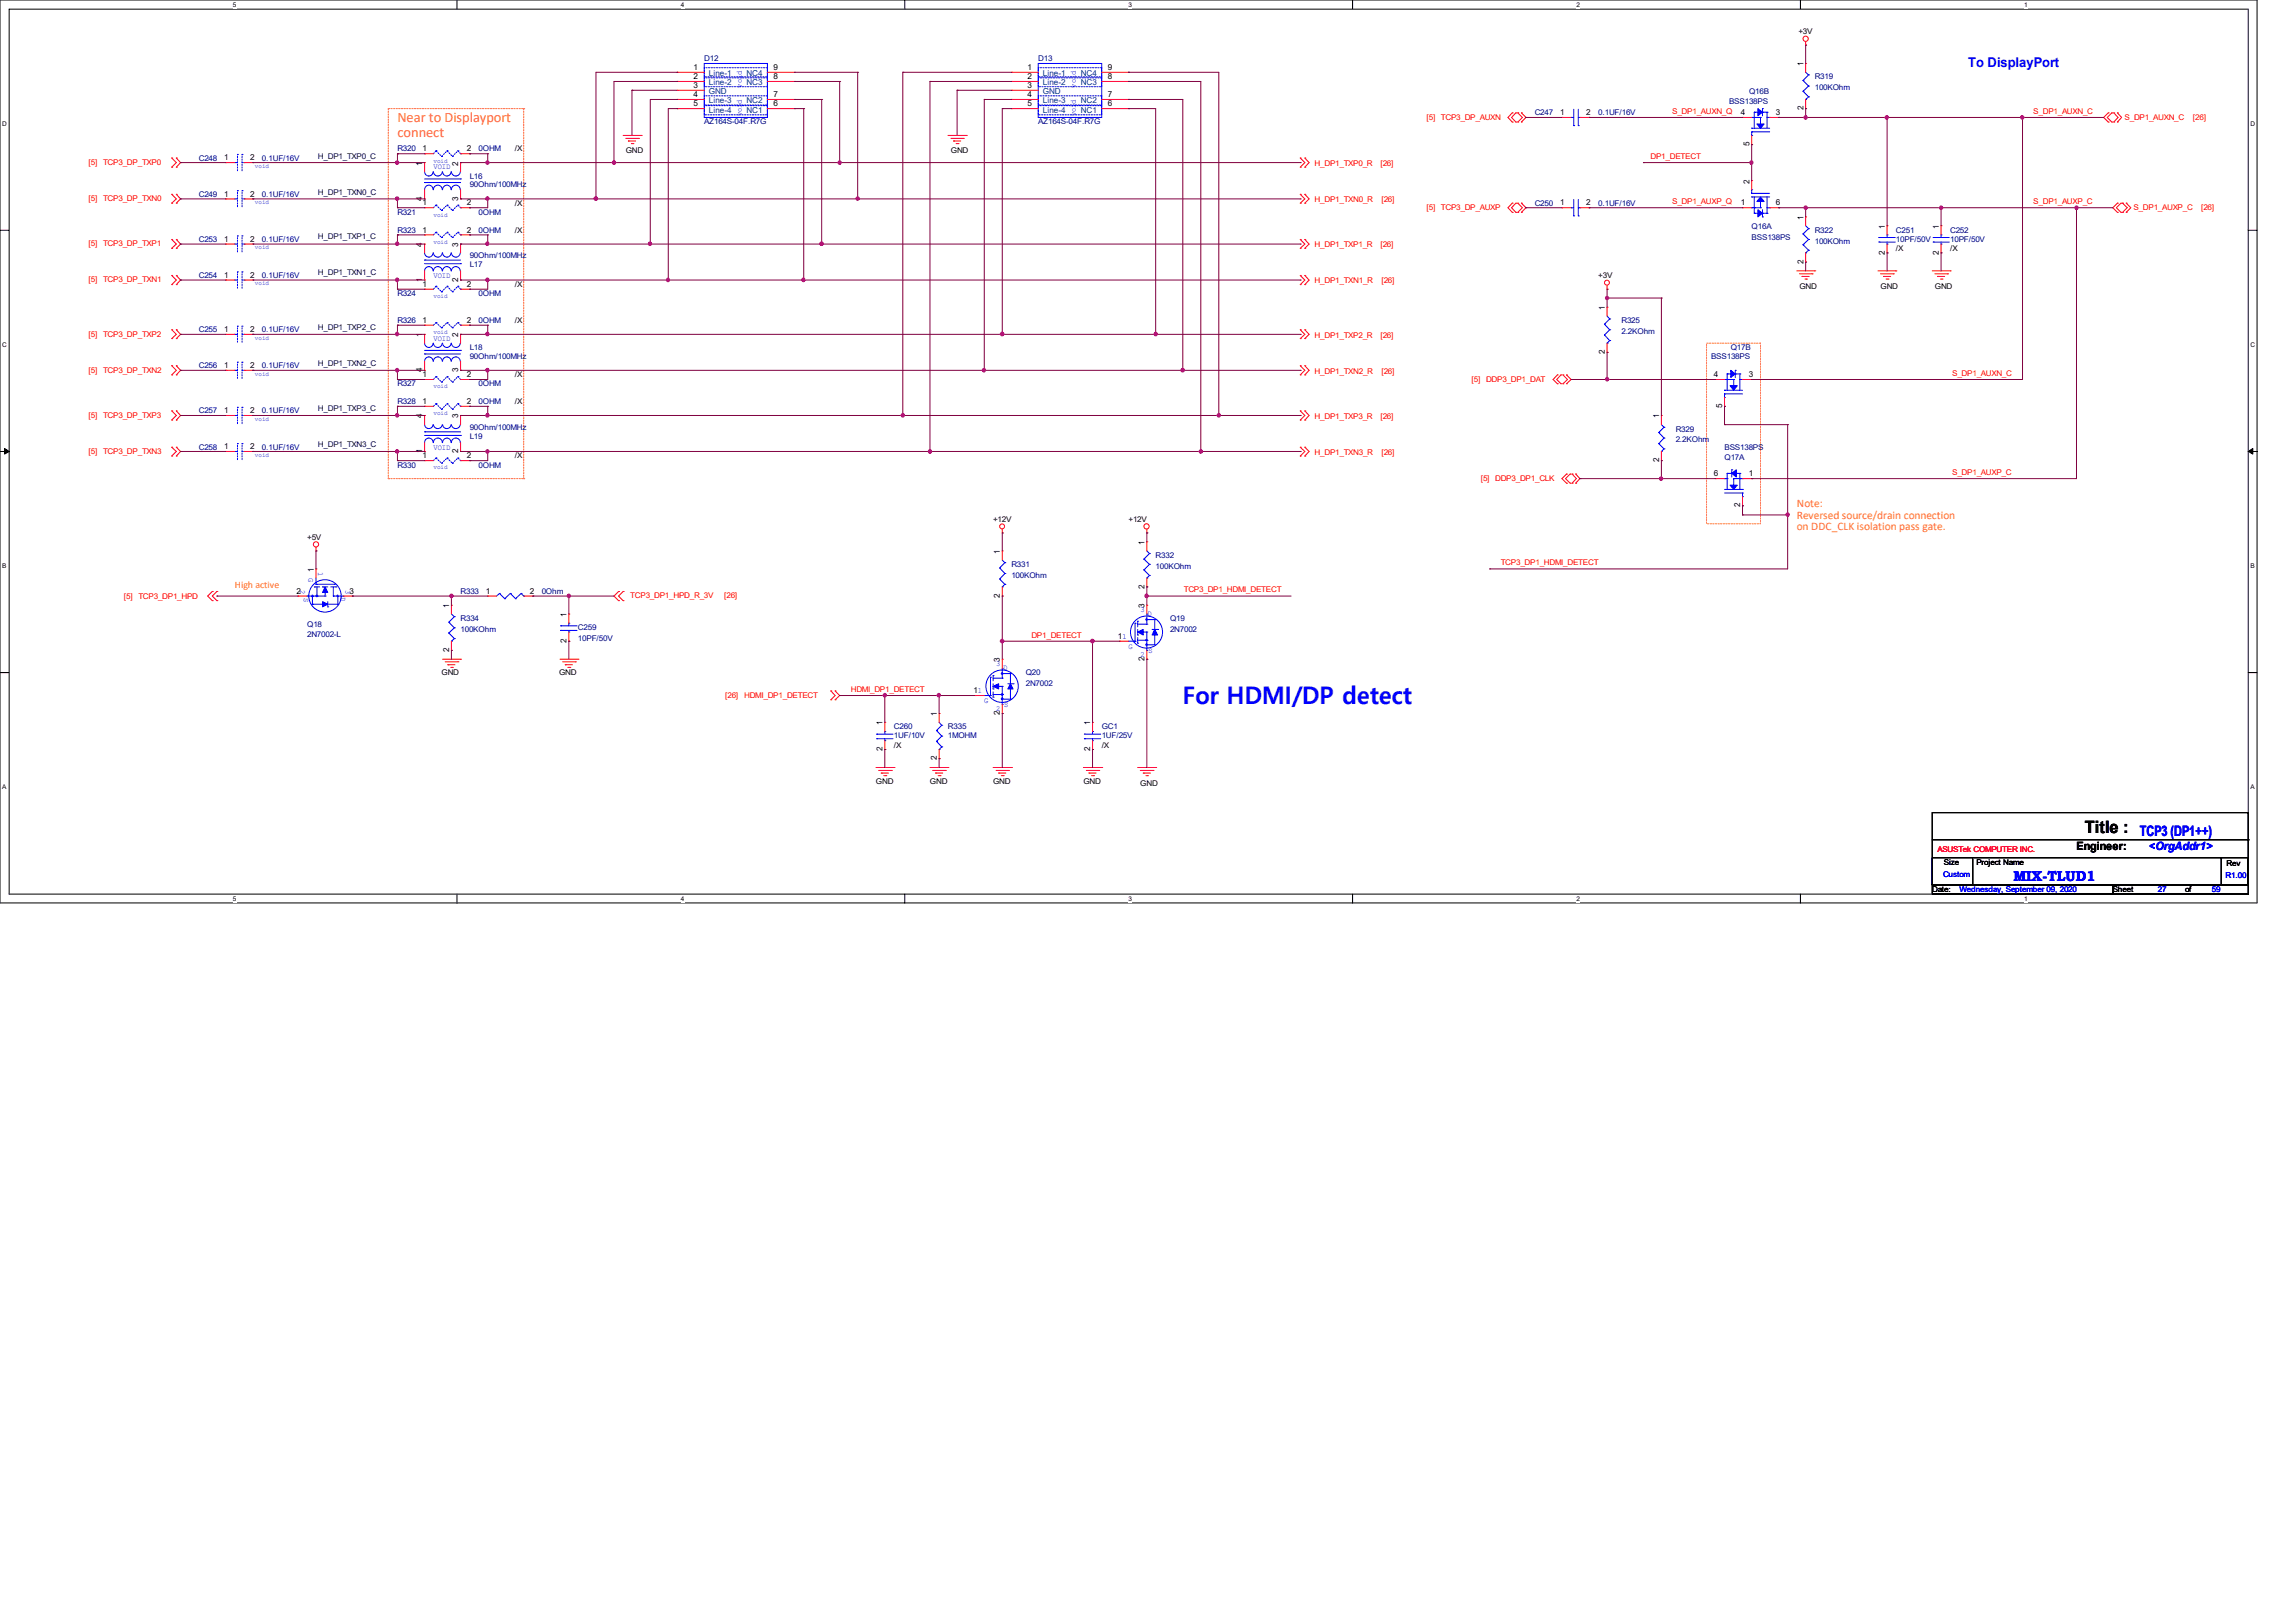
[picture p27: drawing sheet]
<svg xmlns="http://www.w3.org/2000/svg" width="297mm" height="210mm" viewBox="0 0 297 210" stroke-linecap="round" stroke-linejoin="round" font-family="sans-serif">
<defs><g id="words">
<text font-size="3.1" fill="#00f" x="153.1" y="91.1">For HDMI/DP detect</text>
<text font-size="2.2" x="269.8" y="107.8">Title :</text>
<g font-size="1.9" fill="#ff8000">
<text x="51.4" y="15.8">Near to Displayport</text>
<text x="51.4" y="17.7">connect</text>
</g>
<g font-size="1.9" fill="#00f">
<text x="260.6" y="114">MIX-TLUD1</text>
<text x="276.9" y="108.2">TCP3 (DP1++)</text>
</g>
<text font-size="1.7" fill="#00f" x="254.7" y="8.6">To DisplayPort</text>
<g font-size="1.5" fill="#ff8000">
<text x="232.5" y="65.7">Note:</text>
<text x="232.5" y="67.1">Reversed source/drain connection</text>
<text x="232.5" y="68.6">on DDC_CLK isolation pass gate.</text>
</g>
<text font-size="1.5" x="268.7" y="110">Engineer:</text>
<text font-size="1.5" fill="#00f" x="278.1" y="110">&lt;OrgAddr1&gt;</text>
<text font-size="1.3" fill="#ff8000" x="30.4" y="76">High active</text>
<g font-size="1.1">
<text x="89.7" y="9.1">1</text>
<text x="89.7" y="10.2">2</text>
<text x="89.7" y="11.4">3</text>
<text x="100.1" y="10.2">8</text>
<text x="100.1" y="9.1">9</text>
<text x="133" y="9.1">1</text>
<text x="133" y="10.2">2</text>
<text x="133" y="11.4">3</text>
<text x="143.4" y="10.2">8</text>
<text x="143.4" y="9.1">9</text>
<text x="233.4" y="8.6" transform="rotate(-90 233.4 8.6)">1</text>
<text x="89.7" y="12.6">4</text>
<text x="89.7" y="13.8">5</text>
<text x="100.1" y="12.6">7</text>
<text x="100.1" y="13.8">6</text>
<text x="133" y="12.6">4</text>
<text x="133" y="13.8">5</text>
<text x="143.4" y="12.6">7</text>
<text x="143.4" y="13.8">6</text>
<text x="201.9" y="14.9">1</text>
<text x="205.3" y="14.9">2</text>
<text x="225.3" y="14.9">4</text>
<text x="229.8" y="14.9">3</text>
<text x="233.4" y="14.3" transform="rotate(-90 233.4 14.3)">2</text>
<text x="29" y="20.7">1</text>
<text x="32.4" y="20.7">2</text>
<text x="54.7" y="21.4" transform="rotate(-90 54.7 21.4)">1</text>
<text x="54.7" y="19.6">1</text>
<text x="59.3" y="21.4" transform="rotate(-90 59.3 21.4)">2</text>
<text x="60.4" y="19.6">2</text>
<text x="226.4" y="23.7" transform="rotate(-90 226.4 23.7)">2</text>
<text x="226.4" y="18.9" transform="rotate(-90 226.4 18.9)">5</text>
<text x="29" y="25.4">1</text>
<text x="32.4" y="25.4">2</text>
<text x="54.7" y="25.9" transform="rotate(-90 54.7 25.9)">4</text>
<text x="54.7" y="26.6">1</text>
<text x="59.3" y="25.9" transform="rotate(-90 59.3 25.9)">3</text>
<text x="60.4" y="26.6">2</text>
<text x="201.9" y="26.6">1</text>
<text x="205.3" y="26.6">2</text>
<text x="225.3" y="26.6">1</text>
<text x="229.8" y="26.6">6</text>
<text x="233.4" y="28.4" transform="rotate(-90 233.4 28.4)">1</text>
<text x="243.9" y="29.6" transform="rotate(-90 243.9 29.6)">1</text>
<text x="250.9" y="29.6" transform="rotate(-90 250.9 29.6)">1</text>
<text x="29" y="31.3">1</text>
<text x="29" y="35.9">1</text>
<text x="32.4" y="31.3">2</text>
<text x="32.4" y="35.9">2</text>
<text x="54.7" y="31.9" transform="rotate(-90 54.7 31.9)">4</text>
<text x="54.7" y="30.1">1</text>
<text x="59.3" y="31.9" transform="rotate(-90 59.3 31.9)">3</text>
<text x="60.4" y="30.1">2</text>
<text x="233.4" y="34.1" transform="rotate(-90 233.4 34.1)">2</text>
<text x="243.9" y="33" transform="rotate(-90 243.9 33)">2</text>
<text x="250.9" y="33" transform="rotate(-90 250.9 33)">2</text>
<text x="54.7" y="36.4" transform="rotate(-90 54.7 36.4)">1</text>
<text x="54.7" y="41.8">1</text>
<text x="54.7" y="37.1">1</text>
<text x="59.3" y="36.4" transform="rotate(-90 59.3 36.4)">2</text>
<text x="60.4" y="41.8">2</text>
<text x="60.4" y="37.1">2</text>
<text x="207.7" y="40.1" transform="rotate(-90 207.7 40.1)">1</text>
<text x="29" y="47.6">1</text>
<text x="29" y="43">1</text>
<text x="32.4" y="47.6">2</text>
<text x="32.4" y="43">2</text>
<text x="54.7" y="43.6" transform="rotate(-90 54.7 43.6)">1</text>
<text x="59.3" y="43.6" transform="rotate(-90 59.3 43.6)">2</text>
<text x="207.7" y="45.8" transform="rotate(-90 207.7 45.8)">2</text>
<text x="29" y="53.5">1</text>
<text x="32.4" y="53.5">2</text>
<text x="54.7" y="48.1" transform="rotate(-90 54.7 48.1)">4</text>
<text x="54.7" y="48.8">1</text>
<text x="54.7" y="52.3">1</text>
<text x="59.3" y="48.1" transform="rotate(-90 59.3 48.1)">3</text>
<text x="60.4" y="48.8">2</text>
<text x="60.4" y="52.3">2</text>
<text x="221.8" y="48.8">4</text>
<text x="222.9" y="52.8" transform="rotate(-90 222.9 52.8)">5</text>
<text x="226.3" y="48.8">3</text>
<text x="29" y="58.1">1</text>
<text x="32.4" y="58.1">2</text>
<text x="54.7" y="58.7" transform="rotate(-90 54.7 58.7)">1</text>
<text x="54.7" y="54.1" transform="rotate(-90 54.7 54.1)">4</text>
<text x="54.7" y="59.3">1</text>
<text x="59.3" y="58.7" transform="rotate(-90 59.3 58.7)">2</text>
<text x="59.3" y="54.1" transform="rotate(-90 59.3 54.1)">3</text>
<text x="60.4" y="59.3">2</text>
<text x="214.7" y="59.8" transform="rotate(-90 214.7 59.8)">2</text>
<text x="214.7" y="54.1" transform="rotate(-90 214.7 54.1)">1</text>
<text x="221.8" y="61.6">6</text>
<text x="225.2" y="65.7" transform="rotate(-90 225.2 65.7)">2</text>
<text x="226.3" y="61.6">1</text>
<text x="129.4" y="71.7" transform="rotate(-90 129.4 71.7)">1</text>
<text x="148.1" y="70.5" transform="rotate(-90 148.1 70.5)">1</text>
<text x="38.4" y="76.8">2</text>
<text x="40.6" y="74" transform="rotate(-90 40.6 74)">1</text>
<text x="45.2" y="76.8">3</text>
<text x="62.9" y="76.8">1</text>
<text x="68.6" y="76.8">2</text>
<text x="129.4" y="77.3" transform="rotate(-90 129.4 77.3)">2</text>
<text x="148.1" y="76.2" transform="rotate(-90 148.1 76.2)">2</text>
<text x="58.1" y="78.7" transform="rotate(-90 58.1 78.7)">1</text>
<text x="73.3" y="83.2" transform="rotate(-90 73.3 83.2)">2</text>
<text x="73.3" y="79.8" transform="rotate(-90 73.3 79.8)">1</text>
<text x="144.7" y="82.7">11</text>
<text x="148.1" y="78.7" transform="rotate(-90 148.1 78.7)">3</text>
<text x="58.1" y="84.4" transform="rotate(-90 58.1 84.4)">2</text>
<text x="126" y="89.7">11</text>
<text x="129.4" y="85.7" transform="rotate(-90 129.4 85.7)">3</text>
<text x="148.1" y="85.6" transform="rotate(-90 148.1 85.6)">2</text>
<text x="114.2" y="93.9" transform="rotate(-90 114.2 93.9)">1</text>
<text x="121.2" y="92.7" transform="rotate(-90 121.2 92.7)">1</text>
<text x="129.4" y="92.5" transform="rotate(-90 129.4 92.5)">2</text>
<text x="141.1" y="93.9" transform="rotate(-90 141.1 93.9)">1</text>
<text x="114.2" y="97.2" transform="rotate(-90 114.2 97.2)">2</text>
<text x="121.2" y="98.4" transform="rotate(-90 121.2 98.4)">2</text>
<text x="141.1" y="97.2" transform="rotate(-90 141.1 97.2)">2</text>
</g>
<g font-size="1.1" fill="#004080">
<text x="91.7" y="9.9">Line-1</text>
<text x="91.7" y="11">Line-2</text>
<text x="96.6" y="11">NC3</text>
<text x="96.6" y="9.9">NC4</text>
<text x="135" y="9.9">Line-1</text>
<text x="135" y="11">Line-2</text>
<text x="139.9" y="11">NC3</text>
<text x="139.9" y="9.9">NC4</text>
<text x="91.7" y="12.2">GND</text>
<text x="91.7" y="13.4">Line-3</text>
<text x="91.7" y="14.6">Line-4</text>
<text x="96.6" y="13.4">NC2</text>
<text x="96.6" y="14.6">NC1</text>
<text x="135" y="12.2">GND</text>
<text x="135" y="13.4">Line-3</text>
<text x="135" y="14.6">Line-4</text>
<text x="139.9" y="13.4">NC2</text>
<text x="139.9" y="14.6">NC1</text>
</g>
<g font-size="1">
<text x="232.7" y="4.4">+3V</text>
<text x="66.6" y="19.6">/X</text>
<text x="81" y="19.9">GND</text>
<text x="123.1" y="19.9">GND</text>
<text x="66.6" y="26.6">/X</text>
<text x="66.6" y="30.1">/X</text>
<text x="206.8" y="35.9">+3V</text>
<text x="245.4" y="32.5">/X</text>
<text x="252.4" y="32.5">/X</text>
<text x="66.6" y="41.8">/X</text>
<text x="66.6" y="37.1">/X</text>
<text x="232.9" y="37.4">GND</text>
<text x="243.4" y="37.4">GND</text>
<text x="250.4" y="37.4">GND</text>
<text x="66.6" y="48.8">/X</text>
<text x="66.6" y="52.3">/X</text>
<text x="66.6" y="59.3">/X</text>
<text x="39.8" y="69.9">+5V</text>
<text x="128.5" y="67.5">+12V</text>
<text x="146" y="67.5">+12V</text>
<text x="57.1" y="87.4">GND</text>
<text x="72.3" y="87.4">GND</text>
<text x="113.4" y="101.4">GND</text>
<text x="115.7" y="96.7">/X</text>
<text x="120.4" y="101.4">GND</text>
<text x="128.5" y="101.4">GND</text>
<text x="140.2" y="101.4">GND</text>
<text x="142.6" y="96.7">/X</text>
<text x="147.6" y="101.6">GND</text>
<text x="251.6" y="111.9">Size</text>
<text x="255.8" y="111.9">Project Name</text>
<text x="288.2" y="112">Rev</text>
<text x="250.1" y="115.4">Date:</text>
<text x="273.4" y="115.4">Sheet</text>
<text x="282.8" y="115.4">of</text>
</g>
<g font-size="1" fill="#000080">
<text x="91.1" y="7.9">D12</text>
<text x="134.4" y="7.9">D13</text>
<text x="234.9" y="10.2">R319</text>
<text x="234.9" y="11.6">100KOhm</text>
<text x="91.1" y="16.1">AZ164S-04F.R7G</text>
<text x="134.4" y="16.1">AZ164S-04F.R7G</text>
<text x="198.6" y="14.9">C247</text>
<text x="206.8" y="14.9">0.1UF/16V</text>
<text x="223.8" y="13.5">BSS138PS</text>
<text x="226.4" y="12.1">Q16B</text>
<text x="25.7" y="20.8">C248</text>
<text x="33.9" y="20.8">0.1UF/16V</text>
<text x="51.4" y="19.6">R320</text>
<text x="60.8" y="23.1">L16</text>
<text x="61.9" y="19.6">0OHM</text>
<text x="25.7" y="25.4">C249</text>
<text x="33.9" y="25.4">0.1UF/16V</text>
<text x="51.4" y="27.8">R321</text>
<text x="60.8" y="24.3">90Ohm/100MHz</text>
<text x="61.9" y="27.8">0OHM</text>
<text x="198.6" y="26.6">C250</text>
<text x="206.8" y="26.6">0.1UF/16V</text>
<text x="226.7" y="29.6">Q16A</text>
<text x="25.7" y="31.3">C253</text>
<text x="25.7" y="35.9">C254</text>
<text x="33.9" y="31.3">0.1UF/16V</text>
<text x="33.9" y="35.9">0.1UF/16V</text>
<text x="51.4" y="30.1">R323</text>
<text x="60.8" y="34.5">L17</text>
<text x="60.8" y="33.4">90Ohm/100MHz</text>
<text x="61.9" y="30.1">0OHM</text>
<text x="226.7" y="31">BSS138PS</text>
<text x="234.9" y="30.1">R322</text>
<text x="234.9" y="31.5">100KOhm</text>
<text x="245.4" y="30.1">C251</text>
<text x="245.4" y="31.3">10PF/50V</text>
<text x="252.4" y="30.1">C252</text>
<text x="252.4" y="31.3">10PF/50V</text>
<text x="51.4" y="41.8">R326</text>
<text x="51.4" y="38.3">R324</text>
<text x="61.9" y="41.8">0OHM</text>
<text x="61.9" y="38.3">0OHM</text>
<text x="209.8" y="41.8">R325</text>
<text x="25.7" y="47.6">C256</text>
<text x="25.7" y="43">C255</text>
<text x="33.9" y="47.6">0.1UF/16V</text>
<text x="33.9" y="43">0.1UF/16V</text>
<text x="60.8" y="45.3">L18</text>
<text x="60.8" y="46.5">90Ohm/100MHz</text>
<text x="209.8" y="43.2">2.2KOhm</text>
<text x="221.4" y="46.5">BSS138PS</text>
<text x="224" y="45.3">Q17B</text>
<text x="25.7" y="53.5">C257</text>
<text x="33.9" y="53.5">0.1UF/16V</text>
<text x="51.4" y="50">R327</text>
<text x="51.4" y="52.3">R328</text>
<text x="61.9" y="50">0OHM</text>
<text x="61.9" y="52.3">0OHM</text>
<text x="25.7" y="58.2">C258</text>
<text x="33.9" y="58.2">0.1UF/16V</text>
<text x="60.8" y="56.8">L19</text>
<text x="60.8" y="55.6">90Ohm/100MHz</text>
<text x="216.9" y="55.8">R329</text>
<text x="216.9" y="57.2">2.2KOhm</text>
<text x="223.2" y="59.6">Q17A</text>
<text x="223.2" y="58.2">BSS138PS</text>
<text x="51.4" y="60.5">R330</text>
<text x="61.9" y="60.5">0OHM</text>
<text x="59.6" y="76.8">R333</text>
<text x="70.1" y="76.8">0Ohm</text>
<text x="130.9" y="73.4">R331</text>
<text x="130.9" y="74.8">100KOhm</text>
<text x="149.6" y="72.2">R332</text>
<text x="149.6" y="73.6">100KOhm</text>
<text x="39.8" y="81.1">Q18</text>
<text x="39.8" y="82.5">2N7002-L</text>
<text x="59.6" y="80.4">R334</text>
<text x="59.6" y="81.7">100KOhm</text>
<text x="74.8" y="81.5">C259</text>
<text x="74.8" y="82.9">10PF/50V</text>
<text x="151.4" y="80.4">Q19</text>
<text x="151.4" y="81.7">2N7002</text>
<text x="132.8" y="87.4">Q20</text>
<text x="132.8" y="88.8">2N7002</text>
<text x="115.7" y="94.4">C260</text>
<text x="115.7" y="95.5">1UF/10V</text>
<text x="122.7" y="94.4">R335</text>
<text x="122.7" y="95.5">1MOHM</text>
<text x="142.6" y="94.4">GC1</text>
<text x="142.6" y="95.5">1UF/25V</text>
</g>
<g font-size="1" fill="#00f">
<text x="96" y="11.3" transform="rotate(-90 96 11.3)">void</text>
<text x="139.2" y="11.3" transform="rotate(-90 139.2 11.3)">void</text>
<text x="96" y="15.1" transform="rotate(-90 96 15.1)">void</text>
<text x="139.2" y="15.1" transform="rotate(-90 139.2 15.1)">void</text>
<text x="56.1" y="21.9">VOID</text>
<text x="56.1" y="36">VOID</text>
<text x="56.1" y="44.1">VOID</text>
<text x="56.1" y="58.3">VOID</text>
<text x="38.9" y="76.3" transform="rotate(90 38.9 76.3)">2</text>
<text x="39.3" y="77.4" transform="rotate(90 39.3 77.4)">S</text>
<text x="39.9" y="74.8" transform="rotate(90 39.9 74.8)">G</text>
<text x="41.2" y="74" transform="rotate(90 41.2 74)">1</text>
<text x="44.1" y="77.3" transform="rotate(90 44.1 77.3)">D</text>
<text x="44.7" y="76.3" transform="rotate(90 44.7 76.3)">3</text>
<text x="146.1" y="83.9">G</text>
<text x="147.6" y="79.2">3</text>
<text x="148.5" y="79.7">D</text>
<text x="128.9" y="86.2">3</text>
<text x="129.8" y="86.7">D</text>
<text x="147.6" y="85">2</text>
<text x="148.6" y="84.5">S</text>
<text x="127.4" y="90.9">G</text>
<text x="128.9" y="92">2</text>
<text x="130" y="91.5">S</text>
<text x="251.5" y="113.5">Custom</text>
<text x="288" y="113.7">R1.00</text>
<text x="253.6" y="115.4">Wednesday, September 09, 2020</text>
<text x="279.3" y="115.4">27</text>
<text x="286.3" y="115.4">59</text>
</g>
<g font-size="1" fill="#f00">
<text x="184.6" y="15.5">[5]</text>
<text x="186.5" y="15.5">TCP3_DP_AUXN</text>
<text x="216.4" y="14.7">S_DP1_AUXN_Q</text>
<text x="263.1" y="14.7">S_DP1_AUXN_C</text>
<text x="275" y="15.5">S_DP1_AUXN_C</text>
<text x="283.8" y="15.5">[26]</text>
<text x="11.5" y="21.3">[5]</text>
<text x="13.3" y="21.3">TCP3_DP_TXP0</text>
<text x="170.1" y="21.5">H_DP1_TXP0_R</text>
<text x="178.6" y="21.5">[26]</text>
<text x="213.6" y="20.6">DP1_DETECT</text>
<text x="11.5" y="26">[5]</text>
<text x="13.3" y="26">TCP3_DP_TXN0</text>
<text x="170.1" y="26.2">H_DP1_TXN0_R</text>
<text x="178.8" y="26.2">[26]</text>
<text x="184.6" y="27.2">[5]</text>
<text x="186.5" y="27.2">TCP3_DP_AUXP</text>
<text x="216.4" y="26.4">S_DP1_AUXP_Q</text>
<text x="263.1" y="26.4">S_DP1_AUXP_C</text>
<text x="276.1" y="27.2">S_DP1_AUXP_C</text>
<text x="284.9" y="27.2">[26]</text>
<text x="11.5" y="31.9">[5]</text>
<text x="13.3" y="31.9">TCP3_DP_TXP1</text>
<text x="170.1" y="32">H_DP1_TXP1_R</text>
<text x="178.6" y="32">[26]</text>
<text x="11.5" y="36.5">[5]</text>
<text x="13.3" y="36.5">TCP3_DP_TXN1</text>
<text x="170.1" y="36.7">H_DP1_TXN1_R</text>
<text x="178.8" y="36.7">[26]</text>
<text x="11.5" y="43.6">[5]</text>
<text x="13.3" y="43.6">TCP3_DP_TXP2</text>
<text x="170.1" y="43.7">H_DP1_TXP2_R</text>
<text x="178.6" y="43.7">[26]</text>
<text x="11.5" y="48.2">[5]</text>
<text x="13.3" y="48.2">TCP3_DP_TXN2</text>
<text x="170.1" y="48.3">H_DP1_TXN2_R</text>
<text x="178.8" y="48.3">[26]</text>
<text x="190.5" y="49.4">[5]</text>
<text x="192.3" y="49.4">DDP3_DP1_DAT</text>
<text x="252.6" y="48.6">S_DP1_AUXN_C</text>
<text x="11.5" y="54.1">[5]</text>
<text x="11.5" y="58.8">[5]</text>
<text x="13.3" y="54.1">TCP3_DP_TXP3</text>
<text x="13.3" y="58.8">TCP3_DP_TXN3</text>
<text x="170.1" y="54.2">H_DP1_TXP3_R</text>
<text x="170.1" y="58.8">H_DP1_TXN3_R</text>
<text x="178.6" y="54.2">[26]</text>
<text x="178.8" y="58.8">[26]</text>
<text x="191.6" y="62.2">[5]</text>
<text x="193.5" y="62.2">DDP3_DP1_CLK</text>
<text x="252.6" y="61.5">S_DP1_AUXP_C</text>
<text x="16" y="77.6">[5]</text>
<text x="17.9" y="77.6">TCP3_DP1_HPD</text>
<text x="81.6" y="77.4">TCP3_DP1_HPD_R_3V</text>
<text x="93.7" y="77.4">[26]</text>
<text x="153.2" y="76.7">TCP3_DP1_HDMI_DETECT</text>
<text x="194.2" y="73.2">TCP3_DP1_HDMI_DETECT</text>
<text x="133.5" y="82.5">DP1_DETECT</text>
<text x="110.1" y="89.5">HDMI_DP1_DETECT</text>
<text x="93.9" y="90.3">[26]</text>
<text x="96.3" y="90.3">HDMI_DP1_DETECT</text>
<text x="250.7" y="110.3">ASUSTek COMPUTER INC.</text>
</g>
<g font-size="1" fill="#000040">
<text x="41.1" y="20.6">H_DP1_TXP0_C</text>
<text x="41.1" y="25.3">H_DP1_TXN0_C</text>
<text x="41.1" y="35.6">H_DP1_TXN1_C</text>
<text x="41.1" y="31">H_DP1_TXP1_C</text>
<text x="41.1" y="47.3">H_DP1_TXN2_C</text>
<text x="41.1" y="42.7">H_DP1_TXP2_C</text>
<text x="41.1" y="53.2">H_DP1_TXP3_C</text>
<text x="41.1" y="57.9">H_DP1_TXN3_C</text>
</g>
<g font-size=".8">
<text x="30.1" y=".9">5</text>
<text x="88.1" y=".9">4</text>
<text x="146" y=".9">3</text>
<text x="204" y=".9">2</text>
<text x="262" y=".9">1</text>
<text x=".3" y="16.3">D</text>
<text x="291.3" y="16.3">D</text>
<text x=".3" y="44.9">C</text>
<text x="291.3" y="44.9">C</text>
<text x=".3" y="73.5">B</text>
<text x="291.3" y="73.5">B</text>
<text x=".3" y="102.1">A</text>
<text x="291.3" y="102.1">A</text>
<text x="30.1" y="116.6">5</text>
<text x="88.1" y="116.6">4</text>
<text x="146" y="116.6">3</text>
<text x="204" y="116.6">2</text>
<text x="262" y="116.6">1</text>
</g>
<g font-size=".8" fill="#00f">
<text x="33" y="21.7">void</text>
<text x="56.1" y="21">void</text>
<text x="33" y="26.4">void</text>
<text x="56.1" y="28">void</text>
<text x="33" y="32.3">void</text>
<text x="56.1" y="31.5">void</text>
<text x="33" y="36.9">void</text>
<text x="56.1" y="38.6">void</text>
<text x="33" y="43.9">void</text>
<text x="56.1" y="43.2">void</text>
<text x="33" y="48.6">void</text>
<text x="56.1" y="50.2">void</text>
<text x="56.1" y="53.7">void</text>
<text x="33" y="54.4">void</text>
<text x="33" y="59.1">void</text>
<text x="56.1" y="60.7">void</text>
</g>
</g></defs>
<path d="M0 0h292.1v116.8h-292.1zM1.2 1.2h289.8v114.5h-289.8z" fill="none" stroke="#000" stroke-width=".13"/>
<g fill="#fff">
<path d="M30.1 .1h.5v1h-.5z"/>
<path d="M30.1 115.8h.5v1h-.5z"/>
</g>
<path d="M59.1 0v1.2M59.1 115.7v1.2" fill="none" stroke="#000" stroke-width=".13"/>
<g fill="#fff">
<path d="M88.1 .1h.5v1h-.5z"/>
<path d="M88.1 115.8h.5v1h-.5z"/>
</g>
<path d="M117.1 0v1.2M117.1 115.7v1.2" fill="none" stroke="#000" stroke-width=".13"/>
<g fill="#fff">
<path d="M146 .1h.5v1h-.5z"/>
<path d="M146 115.8h.5v1h-.5z"/>
</g>
<path d="M175 0v1.2M175 115.7v1.2" fill="none" stroke="#000" stroke-width=".13"/>
<g fill="#fff">
<path d="M204 .1h.5v1h-.5z"/>
<path d="M204 115.8h.5v1h-.5z"/>
</g>
<path d="M233 0v1.2M233 115.7v1.2" fill="none" stroke="#000" stroke-width=".13"/>
<g fill="#fff">
<path d="M262 .1h.4v1h-.4z"/>
<path d="M262 115.8h.4v1h-.4z"/>
<path d="M.3 15.5h.6v.9h-.6z"/>
<path d="M291.3 15.5h.5v.9h-.5z"/>
<path d="M.3 44.1h.6v.9h-.6z"/>
<path d="M291.3 44.1h.5v.9h-.5z"/>
</g>
<path d="M0 29.8h1.2M291 29.8h1.1" fill="none" stroke="#000" stroke-width=".13"/>
<g fill="#fff">
<path d="M.3 72.7h.5v1h-.5z"/>
<path d="M291.3 72.7h.5v1h-.5z"/>
</g>
<path d="M0 58.4h1.2M291 58.4h1.1" fill="none" stroke="#000" stroke-width=".13"/>
<path d="M.6 58l.6 .4-.6 .4zM291 58.4l.5-.4v.8z" fill="#000" stroke="#000" stroke-width=".13"/>
<g fill="#fff">
<path d="M.3 101.3h.5v1h-.5z"/>
<path d="M291.3 101.3h.5v1h-.5z"/>
</g>
<path d="M0 87h1.2M291 87h1.1M250.1 105.2h40.9v9.3h-40.9zM250.1 111h5.2v3.5h-5.2zM250.1 114.5h23.3v1.2h-23.3zM250.1 108.7h40.9M255.4 111h32M273.4 114.5h17.6v1.2h-17.6zM287.4 111h3.6v3.5h-3.6zM287.4 111h.1M291 108.7h.1" fill="none" stroke="#000" stroke-width=".13"/>
<path d="M67.8 14.1h.1M67.8 14.1h-17.6v47.8M67.8 14.1v47.8M220.9 44.4h6.9v23.4h-6.9zM50.2 61.9h.1M50.2 61.9h17.6M67.8 61.9h.1" fill="none" stroke="#ff8000" stroke-width=".13"/>
<g fill="none" stroke="#f00" stroke-width=".13">
<path d="M54.9 19.9h.1M54.9 19.9h1.2M59.6 19.9h1.2M60.8 19.9h.1M80.6 17.5h2.4M81 17.9h1.6M81.3 18.2h.1M81.3 18.2h1M81.7 18.6h.2M81.9 18.6h.1M82.6 17.9h.1M83 17.5h.1"/>
<path d="M87.6 9.4h.1M87.6 10.5h.1M87.6 11.7h.1M87.6 12.9h.1M87.6 14.1h.1M87.6 9.4h3.5M87.6 10.5h3.5M87.6 11.7h3.5M87.6 12.9h3.5M87.6 14.1h3.5M99.3 9.4h3.5M99.3 10.5h3.5"/>
<path d="M99.3 12.9h3.5M99.3 14.1h3.5M102.8 10.5h.1M102.8 12.9h.1M102.8 14.1h.1M102.8 9.4h.1M122.7 17.5h2.4M123.1 17.9h1.6M123.4 18.2h.1M123.4 18.2h.9M123.7 18.6h.3M124 18.6h.1"/>
<path d="M124.7 17.9h.1M125.1 17.5h.1M130.9 9.4h.1M130.9 10.5h.1M130.9 11.7h.1M130.9 12.9h.1M130.9 14.1h.1M130.9 9.4h3.5M130.9 10.5h3.5M130.9 11.7h3.5M130.9 12.9h3.5M130.9 14.1h3.5"/>
<path d="M142.6 9.4h3.4M142.6 10.5h3.4M142.6 12.9h3.4M142.6 14.1h3.4M146 10.5h.1M146 12.9h.1M146 14.1h.1M146 9.4h.1M195.7 14.6h.1M195.7 15.8h.1M195.7 14.6l-.5 .6 .5 .6M196.2 15.8h.1"/>
<path d="M196.2 14.6h.1M196.2 14.6l-.6 .6 .6 .6M196.4 15.8h.1M196.4 14.6h.1M196.4 14.6l.6 .6-.6 .6M196.9 14.6h.1M196.9 15.8h.1M196.9 14.6l.6 .6-.6 .6M202.1 15.2h.1M202.1 15.2h1.2M204.5 15.2h1.2M205.7 15.2h.1"/>
<path d="M225.5 15.2h.1M225.5 15.2h1.2M226.7 18.7h.1M226.7 17.5v1.2M229 15.2h1.2M230.2 15.2h.1M233.7 5.8h.1M233.7 8.2h.1M233.7 14.1h.1M233.7 5.4v.4M233.7 8.2v1.2M233.7 12.9v1.2"/>
<path d="M272.8 14.6h.1M272.8 15.8h.1M272.8 14.6l-.6 .6 .6 .6M273.3 15.8h.1M273.3 14.6h.1M273.3 14.6l-.6 .6 .6 .6M273.6 15.8h.1M273.6 14.6h.1M273.6 14.6l.5 .6-.5 .6M274 14.6h.1M274 15.8h.1M274 14.6l.6 .6-.6 .6"/>
<path d="M22.2 21.6h.1M22.2 20.4h.1M22.2 32.1h.1M22.2 31h.1M22.2 26.3h.1M22.2 25.1h.1M22.2 36.8h.1M22.2 35.6h.1M22.2 20.4l.6 .6-.6 .6M22.2 31l.6 .6-.6 .5M22.2 25.1l.6 .6-.6 .6M22.2 35.6l.6 .6-.6 .6"/>
<path d="M22.8 20.4h.1M22.8 21.6h.1M22.8 31h.1M22.8 32.1h.1M22.8 25.1h.1M22.8 26.3h.1M22.8 35.6h.1M22.8 36.8h.1M22.8 20.4l.6 .6-.6 .6M22.8 31l.6 .6-.6 .5M22.8 25.1l.6 .6-.6 .6M22.8 35.6l.6 .6-.6 .6"/>
<path d="M29.2 31.6h.1M29.2 21h.1M29.2 36.2h.1M29.2 25.7h.1M29.2 31.6h1.2M29.2 21h1.2M29.2 36.2h1.2M29.2 25.7h1.2M31.6 31.6h1.1M31.6 21h1.1M31.6 36.2h1.1M31.6 25.7h1.1"/>
<path d="M32.7 31.6h.1M32.7 21h.1M32.7 36.2h.1M32.7 25.7h.1M54.9 30.4h.1M54.9 21h.1M54.9 25.7h.1M54.9 26.9h.1M54.9 37.4h.1M54.9 36.2h.1M54.9 31.6h.1M54.9 21v1.2"/>
<path d="M54.9 24.6v1.1M54.9 31.6v1.1M54.9 35.1v1.1M54.9 30.4h1.2M54.9 26.9h1.2M54.9 37.4h1.2M59.6 21h.1M59.6 25.7h.1M59.6 36.2h.1M59.6 31.6h.1M59.6 21v1.2M59.6 24.6v1.1"/>
<path d="M59.6 31.6v1.1M59.6 35.1v1.1M59.6 30.4h1.2M59.6 26.9h1.2M59.6 37.4h1.2M60.8 30.4h.1M60.8 26.9h.1M60.8 37.4h.1M168.3 20.4h.1M168.3 21.6h.1M168.3 25.1h.1M168.3 26.3h.1"/>
<path d="M168.3 31h.1M168.3 32.1h.1M168.3 35.6h.1M168.3 36.8h.1M168.3 20.4l.6 .6-.6 .6M168.3 25.1l.6 .6-.6 .6M168.3 31l.6 .6-.6 .5M168.3 35.6l.6 .6-.6 .6M168.9 20.4h.1M168.9 21.6h.1M168.9 25.1h.1M168.9 26.3h.1"/>
<path d="M168.9 31h.1M168.9 32.1h.1M168.9 35.6h.1M168.9 36.8h.1M168.9 20.4l.5 .6-.5 .6M168.9 25.1l.5 .6-.5 .6M168.9 31l.5 .6-.5 .5M168.9 35.6l.5 .6-.5 .6M195.7 26.3h.1M195.7 27.5h.1M195.7 26.3l-.5 .6 .5 .6M196.2 27.5h.1"/>
<path d="M196.2 26.3h.1M196.2 26.3l-.6 .6 .6 .6M196.4 27.5h.1M196.4 26.3h.1M196.4 26.3l.6 .6-.6 .6M196.9 26.3h.1M196.9 27.5h.1M196.9 26.3l.6 .6-.6 .6M202.1 26.9h.1M202.1 26.9h1.2M204.5 26.9h1.2M205.7 26.9h.1"/>
<path d="M208 37.4h.1M208 39.8h.1M208 37v.4M208 39.8v1.1M225.5 26.9h.1M225.5 26.9h1.2M226.7 23.4h.1M226.7 23.4v1.2M229 26.9h1.2M230.2 26.9h.1M232.5 35.1h2.4M232.9 35.4h1.6"/>
<path d="M233.2 35.8h.1M233.2 35.8h.9M233.6 36.1h.2M233.7 28.1h.1M233.7 33.9h.1M233.7 28.1v1.1M233.7 32.7v1.2M233.8 36.1h.1M234.5 35.4h.1M234.9 35.1h.1M243 35.1h2.4M243.4 35.4h1.6"/>
<path d="M243.8 35.8h.1M243.8 35.8h.9M244.1 36.1h.2M244.2 29.2h.1M244.2 32.7h.1M244.2 29.2v1.2M244.2 31.6v1.1M244.3 36.1h.1M245 35.4h.1M245.4 35.1h.1M250.1 35.1h2.3M250.4 35.4h1.7"/>
<path d="M250.7 35.8h.1M250.7 35.8h1M251.1 36.1h.2M251.2 29.2h.1M251.2 32.7h.1M251.2 29.2v1.2M251.2 31.6v1.1M251.3 36.1h.1M252.1 35.4h.1M252.4 35.1h.1M274 26.3h.1M274 27.5h.1"/>
<path d="M274 26.3l-.6 .6 .6 .6M274.5 27.5h.1M274.5 26.3h.1M274.5 26.3l-.6 .6 .6 .6M274.7 27.5h.1M274.7 26.3h.1M274.7 26.3l.6 .6-.6 .6M275.2 26.3h.1M275.2 27.5h.1M275.2 26.3l.6 .6-.6 .6M22.2 43.8h.1M22.2 42.7h.1"/>
<path d="M22.2 54.4h.1M22.2 53.2h.1M22.2 48.5h.1M22.2 47.3h.1M22.2 59h.1M22.2 57.9h.1M22.2 42.7l.6 .6-.6 .5M22.2 53.2l.6 .6-.6 .6M22.2 47.3l.6 .6-.6 .6M22.2 57.9l.6 .5-.6 .6M22.8 42.7h.1M22.8 43.8h.1"/>
<path d="M22.8 53.2h.1M22.8 54.4h.1M22.8 47.3h.1M22.8 48.5h.1M22.8 57.9h.1M22.8 59h.1M22.8 42.7l.6 .6-.6 .5M22.8 53.2l.6 .6-.6 .6M22.8 47.3l.6 .6-.6 .6M22.8 57.9l.6 .5-.6 .6M29.2 47.9h.1M29.2 53.8h.1"/>
<path d="M29.2 43.3h.1M29.2 58.4h.1M29.2 47.9h1.2M29.2 53.8h1.2M29.2 43.3h1.2M29.2 58.4h1.2M31.6 47.9h1.1M31.6 53.8h1.1M31.6 43.3h1.1M31.6 58.4h1.1M32.7 47.9h.1M32.7 53.8h.1"/>
<path d="M32.7 43.3h.1M32.7 58.4h.1M54.9 58.4h.1M54.9 53.8h.1M54.9 43.3h.1M54.9 47.9h.1M54.9 42.1h.1M54.9 49.1h.1M54.9 59.6h.1M54.9 52.6h.1M54.9 43.3v1.1M54.9 46.7v1.2"/>
<path d="M54.9 53.8v1.1M54.9 57.3v1.1M54.9 42.1h1.2M54.9 49.1h1.2M54.9 59.6h1.2M54.9 52.6h1.2M59.6 58.4h.1M59.6 53.8h.1M59.6 43.3h.1M59.6 47.9h.1M59.6 43.3v1.1M59.6 46.7v1.2"/>
<path d="M59.6 53.8v1.1M59.6 57.3v1.1M59.6 42.1h1.2M59.6 49.1h1.2M59.6 59.6h1.2M59.6 52.6h1.2M60.8 42.1h.1M60.8 49.1h.1M60.8 59.6h.1M60.8 52.6h.1M168.3 42.7h.1M168.3 43.8h.1"/>
<path d="M168.3 47.3h.1M168.3 48.5h.1M168.3 53.2h.1M168.3 54.4h.1M168.3 57.9h.1M168.3 59h.1M168.3 42.7l.6 .6-.6 .5M168.3 47.3l.6 .6-.6 .6M168.3 53.2l.6 .6-.6 .6M168.3 57.9l.6 .5-.6 .6M168.9 42.7h.1M168.9 43.8h.1"/>
<path d="M168.9 47.3h.1M168.9 48.5h.1M168.9 53.2h.1M168.9 54.4h.1M168.9 57.9h.1M168.9 59h.1M168.9 42.7l.5 .6-.5 .5M168.9 47.3l.5 .6-.5 .6M168.9 53.2l.5 .6-.5 .6M168.9 57.9l.5 .5-.5 .6M201.5 48.5h.1M201.5 49.7h.1"/>
<path d="M201.5 48.5l-.5 .6 .5 .6M202 49.7h.1M202 48.5h.1M202 48.5l-.5 .6 .5 .6M202.3 49.7h.1M202.3 48.5h.1M202.3 48.5l.6 .6-.6 .6M202.7 48.5h.1M202.7 49.7h.1M202.7 48.5l.6 .6-.6 .6M208 45.6h.1M208 44.4v1.2"/>
<path d="M215 53.8h.1M215 59.6h.1M215 53.8v1.1M215 58.4v1.2M222 49.1h.1M222 49.1h1.2M223.2 52.6h.1M223.2 51.4v1.2M225.5 49.1h1.2M226.7 49.1h.1M27.5 76.5h.1M27.5 77.7h.1"/>
<path d="M27.5 76.5l-.6 .6 .6 .6M28.1 76.5h.1M28.1 77.7h.1M28.1 76.5l-.6 .6 .6 .6M38.6 77.1h.1M38.6 77.1h1.2M40.9 71.3h.1M40.9 73.6h.1M40.9 70.8v.5M40.9 73.6v1.2M44.4 77.1h1.2M45.6 77.1h.1"/>
<path d="M58.4 78.3h.1M58.4 78.3v1.2M63.1 77.1h.1M63.1 77.1h1.2M67.8 77.1h1.2M69 77.1h.1M73.6 79.5h.1M73.6 79.5v1.1M80.1 76.5h.1M80.1 77.7h.1M80.1 76.5l-.6 .6 .6 .6M80.6 77.7h.1"/>
<path d="M80.6 76.5h.1M80.6 76.5l-.5 .6 .5 .6M129.7 69h.1M129.7 71.3h.1M129.7 77.1h.1M129.7 68.5v.5M129.7 71.3v1.2M129.7 75.9v1.2M148.4 69h.1M148.4 78.3h.1M148.4 70.1h.1M148.4 75.9h.1"/>
<path d="M148.4 68.5v.5M148.4 70.1v1.2M148.4 74.8v1.1M148.4 78.3v1.2M202.7 61.3h.1M202.7 62.5h.1M202.7 61.3l-.6 .6 .6 .6M203.2 62.5h.1M203.2 61.3h.1M203.2 61.3l-.6 .6 .6 .6M203.5 62.5h.1M203.5 61.3h.1"/>
<path d="M203.5 61.3l.5 .6-.5 .6M203.9 61.3h.1M203.9 62.5h.1M203.9 61.3l.6 .6-.6 .6M222 61.9h.1M222 61.9h1.2M225.5 65.4h.1M225.5 64.3v1.1M225.5 61.9h1.2M226.7 61.9h.1M57.3 85.3h2.3M57.6 85.6h1.7"/>
<path d="M58 86h.1M58 86h.9M58.3 86.4h.2M58.4 84.2h.1M58.4 83v1.2M58.5 86.4h.1M59.3 85.6h.1M59.6 85.3h.1M72.5 85.3h2.3M72.8 85.6h1.7M73.2 86h.1M73.2 86h.9"/>
<path d="M73.5 86.4h.2M73.6 83h.1M73.6 81.8v1.2M73.7 86.4h.1M74.5 85.6h.1M74.8 85.3h.1M107.5 90.6h.1M107.5 89.4h.1M107.5 89.4l.6 .6-.6 .6M108.1 89.4h.1M108.1 90.6h.1M108.1 89.4l.6 .6-.6 .6"/>
<path d="M113.4 99.3h2.3M113.7 99.7h1.7M114.5 93.5h.1M114.5 97h.1M114.5 93.5v1.2M114.5 95.8v1.2M115.4 99.7h.1M115.7 99.3h.1M120.4 99.3h2.3M120.7 99.7h1.6M121.5 92.3h.1M121.5 98.2h.1"/>
<path d="M121.5 92.3v1.2M121.5 97v1.2M122.3 99.7h.1M122.7 99.3h.1M126.2 90h.1M126.2 90h1.2M128.5 99.3h2.4M128.9 99.7h1.6M129.7 85.3h.1M129.7 92.3h.1M129.7 85.3v1.2M129.7 91.1v1.2"/>
<path d="M130.5 99.7h.1M130.9 99.3h.1M140.2 99.3h2.4M140.6 99.7h1.6M141.4 93.5h.1M141.4 97h.1M141.4 93.5v1.2M141.4 95.8v1.2M142.2 99.7h.1M142.6 99.3h.1M144.9 83h.1M144.9 83h1.1"/>
<path d="M147.2 99.3h2.4M147.6 99.7h1.6M148.4 85.3h.1M148.4 84.2v1.1M149.2 99.7h.1M149.6 99.3h.1M114 100h.1M114 100h1M114.4 100.4h.2M114.6 100.4h.1M121.1 100h.1M121.1 100h.9"/>
<path d="M121.4 100.4h.3M121.7 100.4h.1M129.2 100h.1M129.2 100h1M129.6 100.4h.2M129.8 100.4h.1M140.9 100h.1M140.9 100h1M141.3 100.4h.2M141.5 100.4h.1M148 100h.1M148 100h.9"/>
<path d="M148.3 100.4h.2M148.5 100.4h.1"/>
<circle cx="233.7" cy="5" r=".34"/>
<circle cx="208" cy="36.6" r=".32"/>
<circle cx="40.9" cy="70.4" r=".34"/>
<circle cx="129.7" cy="68.1" r=".32"/>
<circle cx="148.4" cy="68.1" r=".34"/>
</g>
<g fill="none" stroke="#00f" stroke-width=".13">
<path d="M30.7 20h.1M30.7 20v2.1M31.3 20h.1M31.3 20v2.1M56.4 19.5h.1M56.4 19.5l.7 .7M56.4 19.5l-.3 .4M57.9 19.5h.1M57.9 19.5l.6 .7M57.9 19.5l-.8 .7M59.3 19.5h.1M59.3 19.5l.3 .4"/>
<path d="M59.3 19.5l-.8 .7M59.6 19.9h.1M91.1 8.2h8.2v7h-8.2zM91.1 8.8h8.2v1.1h-8.2zM91.1 10.1h8.2v1.1h-8.2zM91.1 12.4h8.2v1.2h-8.2zM91.1 13.7h8.2v1.2h-8.2zM134.4 8.2h8.2v7h-8.2zM134.4 8.8h8.2v1.1h-8.2zM134.4 10.1h8.2v1.1h-8.2zM134.4 12.4h8.2v1.2h-8.2zM134.4 13.7h8.2v1.2h-8.2z"/>
<path d="M203.3 15.2h.1M203.3 15.2h.4M203.7 16.3h.1M203.7 14.1v2.2M204.3 16.3h.1M204.3 14.1v2.2M204.3 15.2h.2M204.5 15.2h.1M226.7 16.6h.1M226.7 17.1h.1M226.7 17.5h.1M226.7 15.2h.1"/>
<path d="M226.7 17.1v.4M226.7 16.6h2.3M226.7 17.1h2.3M226.7 15.2h1.1M227 15.2h.1M227 14.5h.1M227 14.5v2.1M227 14.5h.5M227.5 14.5h.1M227.8 15.2h.1M227.8 15.2v.8M228.1 14.5h.1"/>
<path d="M228.1 14.1h.1M228.1 14.1v.9M228.1 14.5h.6M228.7 15.2h.1M228.7 14.5h.1M228.7 14.5v2.1M228.7 15.2h.3M229 15.2h.1M233.3 11.8h.1M233.3 10.4h.1M233.3 11.8l.8 .7M233.3 10.4l.8 .7"/>
<path d="M233.7 12.9h.1M233.7 9.4l.4 .3M234.1 12.5h.1M234.1 9.7h.1M234.1 11.1h.1M234.1 12.5l-.4 .4M234.1 11.1l-.8 .7M234.1 9.7l-.8 .7M30.4 31.6h.1M30.4 21h.1M30.4 36.2h.1M30.4 25.7h.1"/>
<path d="M30.4 31.6h.3M30.4 21h.3M30.4 36.2h.3M30.4 25.7h.3M30.7 30.5h.1M30.7 35.2h.1M30.7 24.7h.1M30.7 24.7v2.1M30.7 30.5v2.1M30.7 35.2v2.1M31.3 30.5h.1M31.3 35.2h.1"/>
<path d="M31.3 24.7h.1M31.3 24.7v2.1M31.3 30.5v2.1M31.3 35.2v2.1M31.3 31.6h.3M31.3 21h.3M31.3 36.2h.3M31.3 25.7h.3M31.6 31.6h.1M31.6 21h.1M31.6 36.2h.1M31.6 25.7h.1"/>
<path d="M54.9 23.6h.1M54.9 33.7h.1M54.9 35.1a.55 .55 0 0 1 .6-.6 .55 .55 0 0 1 .5 .6M54.9 23.2h4.7M54.9 23.6h4.7M54.9 34.1h4.7M54.9 33.7h4.7M56 22.2a.55 .55 0 0 1-.5 .6 .55 .55 0 0 1-.6-.6M56 24.6a.55 .55 0 0 0-.5-.6 .55 .55 0 0 0-.6 .6M56 32.7a.55 .55 0 0 1-.5 .6 .55 .55 0 0 1-.6-.6M56.1 35.1a.57 .57 0 0 1 .6-.6 .57 .57 0 0 1 .5 .6M56.4 30.1h.1"/>
<path d="M56.4 26.5h.1M56.4 37h.1M56.4 30.1l.7 .6M56.4 30.1l-.3 .3M56.4 26.5l.7 .7M56.4 26.5l-.3 .4M56.4 37l.7 .8M56.4 37l-.3 .4M57.1 30.7h.1M57.1 27.2h.1M57.1 37.8h.1M57.1 20.2h.1"/>
<path d="M57.2 22.2a.57 .57 0 0 1-.5 .6 .57 .57 0 0 1-.6-.6M57.2 24.6a.57 .57 0 0 0-.5-.6 .57 .57 0 0 0-.6 .6M57.2 32.7a.57 .57 0 0 1-.5 .6 .57 .57 0 0 1-.6-.6M57.3 35.1a.55 .55 0 0 1 .5-.6 .55 .55 0 0 1 .6 .6M57.9 30.1h.1M57.9 26.5h.1M57.9 37h.1M57.9 30.1l.6 .6M57.9 30.1l-.8 .6M57.9 26.5l.6 .7M57.9 26.5l-.8 .7M57.9 37l.6 .8"/>
<path d="M57.9 37l-.8 .8M58.4 22.2a.55 .55 0 0 1-.6 .6 .55 .55 0 0 1-.5-.6M58.4 24.6a.55 .55 0 0 0-.6-.6 .55 .55 0 0 0-.5 .6M58.4 32.7a.55 .55 0 0 1-.6 .6 .55 .55 0 0 1-.5-.6M58.4 35.1a.57 .57 0 0 1 .6-.6 .57 .57 0 0 1 .6 .6M58.5 30.7h.1M58.5 27.2h.1M58.5 37.8h.1M58.5 20.2h.1M59.3 30.1h.1M59.3 26.5h.1M59.3 37h.1"/>
<path d="M59.3 30.1l.3 .3M59.3 30.1l-.8 .6M59.3 26.5l.3 .4M59.3 26.5l-.8 .7M59.3 37l.3 .4M59.3 37l-.8 .8M59.6 22.2a.57 .57 0 0 1-.6 .6 .57 .57 0 0 1-.6-.6M59.6 24.6a.57 .57 0 0 0-.6-.6 .57 .57 0 0 0-.6 .6M59.6 32.7a.57 .57 0 0 1-.6 .6 .57 .57 0 0 1-.6-.6M59.6 30.4h.1M59.6 23.2h.1M59.6 26.9h.1"/>
<path d="M59.6 37.4h.1M59.6 34.1h.1M203.3 26.9h.1M203.3 26.9h.4M203.7 27.9h.1M203.7 25.8v2.1M204.3 27.9h.1M204.3 25.8v2.1M204.3 26.9h.2M204.5 26.9h.1M226.7 25.5h.1M226.7 25h.1"/>
<path d="M226.7 24.6h.1M226.7 26.9h.1M226.7 26.9h1.1M226.7 25.5h2.3M226.7 25h2.3M226.7 24.6v.4M227 26.9h.1M227 27.6h.1M227 25.5v2.1M227 27.6h.5M227.5 27.6h.1M227.8 26.9h.1"/>
<path d="M227.8 26.1v.8M228.1 27.6h.1M228.1 28.1h.1M228.1 27.6h.6M228.1 27.1v1M228.7 26.9h.1M228.7 27.6h.1M228.7 26.9h.3M228.7 25.5v2.1M229 26.9h.1M233.3 31.7h.1M233.3 30.3h.1"/>
<path d="M233.3 31.7l.8 .7M233.3 30.3l.8 .7M233.7 32.7h.1M233.7 29.2l.4 .4M234.1 32.4h.1M234.1 29.6h.1M234.1 31h.1M234.1 32.4l-.4 .3M234.1 31l-.8 .7M234.1 29.6l-.8 .7M243.2 30.7h.1M243.2 31.3h.1"/>
<path d="M243.2 30.7h2.1M243.2 31.3h2.1M244.2 30.4h.1M244.2 31.6h.1M244.2 30.4v.3M244.2 31.3v.3M250.2 30.7h.1M250.2 31.3h.1M250.2 30.7h2.1M250.2 31.3h2.1M251.2 30.4h.1M251.2 31.6h.1"/>
<path d="M251.2 30.4v.3M251.2 31.3v.3M30.4 47.9h.1M30.4 53.8h.1M30.4 43.3h.1M30.4 58.4h.1M30.4 47.9h.3M30.4 53.8h.3M30.4 43.3h.3M30.4 58.4h.3M30.7 46.9h.1M30.7 52.7h.1"/>
<path d="M30.7 42.2h.1M30.7 57.4h.1M30.7 42.2v2.1M30.7 46.9v2.1M30.7 52.7v2.1M30.7 57.4v2.1M31.3 46.9h.1M31.3 52.7h.1M31.3 42.2h.1M31.3 57.4h.1M31.3 42.2v2.1M31.3 46.9v2.1"/>
<path d="M31.3 52.7v2.1M31.3 57.4v2.1M31.3 47.9h.3M31.3 53.8h.3M31.3 43.3h.3M31.3 58.4h.3M31.6 47.9h.1M31.6 53.8h.1M31.6 43.3h.1M31.6 58.4h.1M54.9 55.9h.1M54.9 45.8h.1"/>
<path d="M54.9 46.7a.55 .55 0 0 1 .6-.5 .55 .55 0 0 1 .5 .5M54.9 56.3h4.7M54.9 55.9h4.7M54.9 45.3h4.7M54.9 45.8h4.7M56 54.9a.55 .55 0 0 1-.5 .6 .55 .55 0 0 1-.5-.6M56 57.3a.55 .55 0 0 0-.5-.6 .55 .55 0 0 0-.6 .6M56 44.4a.55 .55 0 0 1-.5 .6 .55 .55 0 0 1-.6-.6M56.1 46.7a.57 .57 0 0 1 .6-.5 .57 .57 0 0 1 .5 .5M56.4 41.7h.1M56.4 48.7h.1M56.4 59.3h.1"/>
<path d="M56.4 52.2h.1M56.4 41.7l.7 .7M56.4 41.7l-.3 .4M56.4 48.7l.7 .7M56.4 48.7l-.3 .4M56.4 59.3l.7 .6M56.4 59.3l-.3 .3M56.4 52.2l.7 .8M56.4 52.2l-.3 .4M57.1 42.4h.1M57.1 49.4h.1M57.1 59.9h.1"/>
<path d="M57.1 53h.1M57.2 54.9a.57 .57 0 0 1-.5 .6 .57 .57 0 0 1-.6-.6M57.2 57.3a.57 .57 0 0 0-.5-.6 .57 .57 0 0 0-.6 .6M57.2 44.4a.57 .57 0 0 1-.5 .6 .57 .57 0 0 1-.6-.6M57.3 46.7a.55 .55 0 0 1 .5-.5 .55 .55 0 0 1 .6 .5M57.9 41.7h.1M57.9 48.7h.1M57.9 59.3h.1M57.9 52.2h.1M57.9 41.7l.6 .7M57.9 41.7l-.8 .7M57.9 48.7l.6 .7"/>
<path d="M57.9 48.7l-.8 .7M57.9 59.3l.6 .6M57.9 59.3l-.8 .6M57.9 52.2l.6 .8M57.9 52.2l-.8 .8M58.4 54.9a.55 .55 0 0 1-.6 .6 .55 .55 0 0 1-.5-.6M58.4 57.3a.55 .55 0 0 0-.6-.6 .55 .55 0 0 0-.5 .6M58.4 44.4a.55 .55 0 0 1-.6 .6 .55 .55 0 0 1-.5-.6M58.4 46.7a.57 .57 0 0 1 .6-.5 .57 .57 0 0 1 .6 .5M58.5 42.4h.1M58.5 49.4h.1M58.5 59.9h.1"/>
<path d="M58.5 53h.1M59.3 41.7h.1M59.3 48.7h.1M59.3 59.3h.1M59.3 52.2h.1M59.3 41.7l.3 .4M59.3 41.7l-.8 .7M59.3 48.7l.3 .4M59.3 48.7l-.8 .7M59.3 59.3l.3 .3M59.3 59.3l-.8 .6M59.3 52.2l.3 .4"/>
<path d="M59.3 52.2l-.8 .8M59.6 54.9a.57 .57 0 0 1-.6 .6 .57 .57 0 0 1-.6-.6M59.6 57.3a.57 .57 0 0 0-.6-.6 .57 .57 0 0 0-.6 .6M59.6 44.4a.57 .57 0 0 1-.6 .6 .57 .57 0 0 1-.6-.6M59.6 56.3h.1M59.6 45.3h.1M59.6 42.1h.1M59.6 49.1h.1M59.6 59.6h.1M59.6 52.6h.1M207.6 43.3h.1M207.6 42h.1"/>
<path d="M207.6 43.3l.7 .8M207.6 42l.7 .7M208 44.4h.1M208 40.9l.3 .4M208.3 44.1h.1M208.3 41.3h.1M208.3 42.7h.1M208.3 44.1l-.3 .3M208.3 42.7l-.7 .6M208.3 41.3l-.7 .7M214.7 57.4h.1M214.7 56h.1"/>
<path d="M214.7 57.4l.6 .7M214.7 56l.6 .7M215 58.4h.1M215 54.9l.3 .4M215.3 58.1h.1M215.3 55.3h.1M215.3 56.7h.1M215.3 58.1l-.3 .3M215.3 56.7l-.6 .7M215.3 55.3l-.6 .7M223.2 50.5h.1M223.2 51h.1"/>
<path d="M223.2 51.4h.1M223.2 49.1h.1M223.2 50.5h2.3M223.2 51h2.3M223.2 51v.4M223.2 49.1h1.2M223.5 49.1h.1M223.5 48.4h.1M223.5 48.4v2.1M223.5 48.4h.5M224 48.4h.1M224.4 49.1h.1"/>
<path d="M224.4 49.1v.8M224.6 48.4h.1M224.6 47.9h.1M224.6 48.4h.6M224.6 47.9v1M225.2 49.1h.1M225.2 48.4h.1M225.2 48.4v2.1M225.2 49.1h.3M225.5 49.1h.1M39.8 77.1h.1M39.8 77.1h2.3"/>
<path d="M40.4 78.2h.1M40.4 77.1h.1M40.4 78.2h3.3M40.4 77.1v1.1M40.7 75.9h.1M40.7 75.9h.7M40.9 75.6h.1M40.9 74.8v.8M40.9 75.6h2.4M41 77.1h.1M41 75.9v1.2M41.7 75.9h.1"/>
<path d="M41.7 75.9h.7M42.1 77.1h.1M42.1 75.9v1.2M42.4 78.5h.1M42.4 77.9v.6M42.8 75.9h.7M43.1 77.1h.1M43.1 75.9v1.2M43.1 77.1h1.3M43.3 75.6h.1M43.5 75.9h.1M43.7 78.2h.1"/>
<path d="M43.7 77.1v1.1M44.4 77.1h.1M58.4 79.5l.4 .3M58.8 79.8h.1M58.8 79.8l-.7 .7M64.6 76.8h.1M64.6 76.8l.7 .7M64.6 76.8l-.3 .3M65.3 77.5h.1M66 76.8h.1M66 76.8l.7 .7M66 76.8l-.7 .7"/>
<path d="M66.7 77.5h.1M67.4 76.8h.1M67.4 76.8l.4 .3M67.4 76.8l-.7 .7M67.8 77.1h.1M129.4 74.9h.1M129.4 73.5h.1M129.4 74.9l.6 .7M129.4 73.5l.6 .7M129.7 75.9h.1M129.7 72.5l.3 .3M130 75.6h.1"/>
<path d="M130 72.8h.1M130 74.2h.1M130 75.6l-.3 .3M130 74.2l-.6 .7M130 72.8l-.6 .7M148 73.7h.1M148 72.3h.1M148 73.7l.8 .8M148 72.3l.8 .7M148.4 79.5h.1M148.4 74.8h.1M148.4 79.5v1.3"/>
<path d="M148.4 71.3l.4 .3M148.8 74.5h.1M148.8 71.6h.1M148.8 73h.1M148.8 74.5l-.4 .3M148.8 73l-.8 .7M148.8 71.6l-.8 .7M223.2 61.9h.1M223.2 63.3h2.3M223.2 63.8h2.3M223.2 61.9h.3M223.5 61.9h.1"/>
<path d="M223.5 61.3h.1M223.5 61.3v2M223.5 61.3h.6M224.1 61.3h.1M224.1 60.8h.1M224.1 60.8v.9M224.4 61.9h.1M224.4 61.9v.9M224.4 61.9h1.1M224.7 61.3h.1M224.7 61.3h.5M225.2 61.9h.1"/>
<path d="M225.2 61.3h.1M225.2 61.3v2M225.5 63.3h.1M225.5 63.8h.1M225.5 64.3h.1M225.5 61.9h.1M225.5 63.8v.5M58.1 81.9h.1M58.1 80.5h.1M58.1 81.9l.7 .7M58.1 80.5l.7 .7M58.4 83h.1"/>
<path d="M58.8 82.6h.1M58.8 81.2h.1M58.8 82.6l-.4 .4M58.8 81.2l-.7 .7M72.6 81h.1M72.6 81.6h.1M72.6 81h2.1M72.6 81.6h2.1M73.6 80.6h.1M73.6 81.8h.1M73.6 80.6v.4M73.6 81.6v.2"/>
<path d="M113.5 95h.1M113.5 95.6h.1M113.5 95h2.1M113.5 95.6h2.1M114.5 94.7h.1M114.5 95.8h.1M114.5 94.7v.3M114.5 95.6v.2M121.2 95.9h.1M121.2 94.5h.1M121.2 95.9l.7 .7M121.2 94.5l.7 .7"/>
<path d="M121.5 97h.1M121.5 93.5l.4 .4M121.9 96.6h.1M121.9 93.9h.1M121.9 95.2h.1M121.9 96.6l-.4 .4M121.9 95.2l-.7 .7M121.9 93.9l-.7 .6M127.4 90h.8M128.2 90h.1M128.2 87.6h.1M128.2 87.6v2.4"/>
<path d="M128.5 89.2h.1M128.5 87.4h.1M128.5 90.2h.1M128.5 87.4v.7M128.5 88.5v.7M128.5 89.5v.7M128.5 87.8h1.2M128.5 89.9h1.2M128.5 88.8h1.2M129.7 87.8h.1M129.7 86.5h.1M129.7 89.9h.1"/>
<path d="M129.7 91.1h.1M129.7 88.8h.1M129.7 90.5h.1M129.7 86.5v1.3M129.7 88.8v2.3M129.7 87.2h1.1M129.7 90.5h1.1M130.4 88.5h.7M130.8 87.2h.1M130.8 90.5h.1M130.8 87.2v3.3M131.1 88.5h.1"/>
<path d="M140.3 95h.1M140.3 95.6h.1M140.3 95h2.2M140.3 95.6h2.2M141.4 94.7h.1M141.4 95.8h.1M141.4 94.7v.3M141.4 95.6v.2M146 83h.9M146.9 83h.1M146.9 80.6h.1M146.9 80.6v2.4"/>
<path d="M147.2 82.2h.1M147.2 80.4h.1M147.2 83.2h.1M147.2 80.4v.7M147.2 81.4v.8M147.2 82.5v.7M147.2 80.8h1.2M147.2 82.8h1.2M147.2 81.8h1.2M148.4 80.8h.1M148.4 82.8h.1M148.4 84.2h.1"/>
<path d="M148.4 81.8h.1M148.4 83.4h.1M148.4 81.8v2.4M148.4 80.2h1M148.4 83.4h1M149.1 81.4h.7M149.4 80.2h.1M149.4 83.4h.1M149.4 80.2v3.2M149.8 81.4h.1"/>
<circle cx="42.1" cy="77.1" r="2.1"/>
<circle cx="129.7" cy="88.8" r="2.1"/>
<circle cx="148.4" cy="81.8" r="2.07"/>
</g>
<g fill="#00f" stroke="#00f" stroke-width=".13">
<path d="M43.6 77h.1v.2h-.1z" fill-rule="evenodd"/>
<path d="M40.4 77h.1v.2h-.1z" fill-rule="evenodd"/>
<path d="M41.7 77.9l.7 .3-.7 .3z" fill-rule="evenodd"/>
<path d="M42.1 75.9l.3 .8h-.7z" fill-rule="evenodd"/>
<path d="M223.9 49.9h.9l-.4 .6z" fill-rule="evenodd"/>
<path d="M224 47.9l.6 .5-.6 .5z" fill-rule="evenodd"/>
<path d="M148.3 80.1h.1v.1h-.1z" fill-rule="evenodd"/>
<path d="M148.3 82.8h.1v.1h-.1z" fill-rule="evenodd"/>
<path d="M148.3 83.3h.1v.2h-.1z" fill-rule="evenodd"/>
<path d="M149.4 81.4l.4 .8h-.7z" fill-rule="evenodd"/>
<path d="M147.2 81.8l.8-.4v.8z" fill-rule="evenodd"/>
<path d="M227.8 25.5l.5 .6h-.9z" fill-rule="evenodd"/>
<path d="M227.5 27.1l.6 .5-.6 .5z" fill-rule="evenodd"/>
<path d="M130.8 88.5l.3 .7h-.7z" fill-rule="evenodd"/>
<path d="M128.5 88.8l.7-.3v.7z" fill-rule="evenodd"/>
<path d="M227.4 16h.9l-.5 .6z" fill-rule="evenodd"/>
<path d="M227.5 14.1l.6 .4-.6 .5z" fill-rule="evenodd"/>
<path d="M223.9 62.8h.9l-.4 .5z" fill-rule="evenodd"/>
<path d="M224.1 61.3l.6-.5v.9z" fill-rule="evenodd"/>
<circle cx="41" cy="77.1" r=".11"/>
<circle cx="129.7" cy="87.2" r=".11"/>
<circle cx="129.7" cy="89.9" r=".11"/>
<circle cx="129.7" cy="90.4" r=".11"/>
</g>
<g fill="none" stroke="#800040" stroke-width=".13">
<path d="M51.4 19.9h.1M51.4 19.9v1.1M51.4 19.9h3.5M60.8 19.9h.1M60.8 19.9h2.3M63.1 19.9h.1M63.1 19.9v1.1M81.8 11.7h.1M81.8 11.7h5.8M81.8 11.7v5.8M87.6 14.1h.1M87.6 10.5h.1"/>
<path d="M87.6 12.9h.1M87.6 9.4h.1M87.6 14.1h-1.1v22.1M87.6 12.9h-3.4v18.7M87.6 9.4h-10.5v16.3M87.6 10.5h-8.1v10.5M102.8 14.1h1.2M102.8 9.4h8.2M102.8 10.5h5.9M102.8 12.9h3.5M104 14.1h.1M104 14.1v22.1"/>
<path d="M106.3 12.9h.1M106.3 12.9v18.7M108.7 10.5h.1M108.7 10.5v10.5M111 9.4h.1M111 9.4v16.3M116.8 9.4h.1M116.8 9.4h14.1M116.8 9.4v44.4M120.4 10.5h.1M120.4 10.5h10.5M120.4 10.5v47.9"/>
<path d="M123.9 11.7h.1M123.9 11.7h7M123.9 11.7v5.8M127.4 12.9h.1M127.4 12.9h3.5M127.4 12.9v35M129.7 14.1h.1M129.7 14.1v29.2M129.7 14.1h1.2M146 9.4h.1M146 14.1h.1M146 10.5h.1"/>
<path d="M146 12.9h.1M146 14.1h3.6v29.2M146 9.4h11.7v44.4M146 10.5h9.4v47.9M146 12.9h7.1v35M197.5 15.2h.1M197.5 15.2h4.6M205.7 15.2h.1M205.7 15.2h19.8M226.7 18.7h.1M226.7 18.7v4.7M230.2 15.2h.1"/>
<path d="M230.2 15.2h42M233.7 15.2h.1M233.7 14.1h.1M233.7 5.8h.1M233.7 5.8v2.4M233.7 14.1v1.1M244.2 15.2h.1M244.2 15.2v14M261.7 15.2h.1M261.7 15.2v33.9h-35M23.4 31.6h.1M23.4 36.2h.1"/>
<path d="M23.4 21h.1M23.4 25.7h.1M23.4 21h5.8M23.4 25.7h5.8M23.4 31.6h5.8M23.4 36.2h5.8M32.7 31.6h.1M32.7 21h.1M32.7 36.2h.1M32.7 25.7h.1M32.7 21h22.2M32.7 25.7h22.2"/>
<path d="M32.7 31.6h22.2M32.7 36.2h22.2M51.4 30.4h.1M51.4 25.7h.1M51.4 36.2h.1M51.4 37.4h.1M51.4 31.6h.1M51.4 21h.1M51.4 26.9h.1M51.4 26.9h3.5M51.4 30.4h3.5M51.4 25.7v1.2"/>
<path d="M51.4 30.4v1.2M51.4 36.2v1.2M51.4 37.4h3.5M59.6 31.6h.1M59.6 25.7h.1M59.6 21h.1M59.6 36.2h.1M59.6 21h108.7M59.6 25.7h108.7M59.6 31.6h108.7M59.6 36.2h108.7M60.8 37.4h.1"/>
<path d="M60.8 26.9h.1M60.8 30.4h.1M60.8 30.4h2.3M63.1 25.7h.1M63.1 30.4h.1M63.1 36.2h.1M63.1 25.7v1.2h-2.3M63.1 30.4v1.2M63.1 36.2v1.2h-2.3M77.1 25.7h.1M79.5 21h.1M84.2 31.6h.1"/>
<path d="M86.5 36.2h.1M104 36.2h.1M106.3 31.6h.1M108.7 21h.1M111 25.7h.1M168.3 21h.1M168.3 31.6h.1M168.3 36.2h.1M168.3 25.7h.1M197.5 26.9h.1M197.5 26.9h4.6M205.7 26.9h.1"/>
<path d="M205.7 26.9h19.8M208 37.4h.1M208 38.6h.1M208 37.4v2.4M208 38.6h7M212.7 21h.1M212.7 21h14M215 38.6h.1M215 38.6v15.2M226.7 21h.1M230.2 26.9h.1M230.2 26.9h43.2"/>
<path d="M233.7 26.9h.1M233.7 33.9h.1M233.7 26.9v1.2M233.7 33.9v1.2M244.2 32.7h.1M244.2 32.7v2.4M251.2 26.9h.1M251.2 32.7h.1M251.2 26.9v2.3M251.2 32.7v2.4M268.7 26.9h.1M268.7 26.9v35h-42"/>
<path d="M23.4 43.3h.1M23.4 53.8h.1M23.4 58.4h.1M23.4 47.9h.1M23.4 43.3h5.8M23.4 47.9h5.8M23.4 53.8h5.8M23.4 58.4h5.8M32.7 43.3h.1M32.7 58.4h.1M32.7 53.8h.1M32.7 47.9h.1"/>
<path d="M32.7 43.3h22.2M32.7 47.9h22.2M32.7 53.8h22.2M32.7 58.4h22.2M51.4 59.6h.1M51.4 47.9h.1M51.4 52.6h.1M51.4 42.1h.1M51.4 43.3h.1M51.4 58.4h.1M51.4 53.8h.1M51.4 49.1h.1"/>
<path d="M51.4 49.1h3.5M51.4 52.6h3.5M51.4 59.6h3.5M51.4 42.1v1.2M51.4 47.9v1.2M51.4 52.6v1.2M51.4 58.4v1.2M51.4 42.1h3.5M59.6 47.9h.1M59.6 53.8h.1M59.6 58.4h.1M59.6 43.3h.1"/>
<path d="M59.6 43.3h108.7M59.6 47.9h108.7M59.6 53.8h108.7M59.6 58.4h108.7M60.8 52.6h.1M60.8 42.1h.1M60.8 49.1h.1M60.8 59.6h.1M60.8 52.6h2.3M60.8 42.1h2.3M63.1 42.1h.1M63.1 47.9h.1"/>
<path d="M63.1 58.4h.1M63.1 52.6h.1M63.1 47.9v1.2h-2.3M63.1 42.1v1.2M63.1 52.6v1.2M63.1 58.4v1.2h-2.3M116.8 53.8h.1M120.4 58.4h.1M127.4 47.9h.1M129.7 43.3h.1M149.6 43.3h.1M153.1 47.9h.1"/>
<path d="M155.4 58.4h.1M157.7 53.8h.1M168.3 47.9h.1M168.3 58.4h.1M168.3 53.8h.1M168.3 43.3h.1M203.3 49.1h.1M203.3 49.1h18.7M208 49.1h.1M208 45.6h.1M208 45.6v3.5M215 59.6h.1"/>
<path d="M215 59.6v2.3M223.2 54.9h.1M223.2 52.6h.1M223.2 54.9h8.2M223.2 52.6v2.3M226.7 49.1h.1M231.4 54.9h.1M231.4 54.9v18.7h-38.6M28.1 77.1h.1M28.1 77.1h10.5M40.9 71.3h.1M40.9 71.3v2.3"/>
<path d="M45.6 77.1h.1M45.6 77.1h17.5M58.4 77.1h.1M58.4 77.1v1.2M69 77.1h.1M69 77.1h10.5M73.6 77.1h.1M73.6 77.1v2.4M129.7 69h.1M129.7 77.1h.1M129.7 69v2.3M129.7 77.1v8.2"/>
<path d="M148.4 77.1h.1M148.4 69h.1M148.4 75.9h.1M148.4 77.1h18.7M148.4 69v1.1M148.4 75.9v2.4M192.8 73.6h.1M204.5 61.9h.1M204.5 61.9h17.5M215 61.9h.1M225.5 65.4h.1M225.5 66.6h.1"/>
<path d="M225.5 65.4v1.2M225.5 66.6h5.9M226.7 61.9h.1M231.4 66.6h.1M58.4 84.2h.1M58.4 84.2v1.1M73.6 83h.1M73.6 83v2.3M108.7 90h.1M108.7 90h17.5M114.5 97h.1M114.5 90h.1"/>
<path d="M114.5 90v3.5M114.5 97v2.3M121.5 90h.1M121.5 98.2h.1M121.5 90v2.3M121.5 98.2v1.1M129.7 92.3h.1M129.7 83h.1M129.7 92.3v7M129.7 83h15.2M141.4 83h.1M141.4 97h.1"/>
<path d="M141.4 83v10.5M141.4 97v2.3M148.4 85.3h.1M148.4 85.3v14"/>
</g>
<g fill="#f0f" stroke="#f0f" stroke-width=".13">
<circle cx="73.6" cy="77.1" r=".22"/>
<circle cx="58.4" cy="77.1" r=".22"/>
<circle cx="215" cy="61.9" r=".22"/>
<circle cx="208" cy="49.1" r=".22"/>
<circle cx="226.6" cy="21" r=".22"/>
<circle cx="231.3" cy="66.6" r=".22"/>
<circle cx="233.7" cy="26.9" r=".22"/>
<circle cx="233.7" cy="15.2" r=".22"/>
<circle cx="148.4" cy="77.1" r=".22"/>
<circle cx="129.7" cy="83" r=".23"/>
<circle cx="114.5" cy="89.9" r=".22"/>
<circle cx="121.5" cy="89.9" r=".22"/>
<circle cx="141.4" cy="83" r=".23"/>
<circle cx="244.2" cy="15.2" r=".22"/>
<circle cx="251.2" cy="26.9" r=".22"/>
<circle cx="63.1" cy="21" r=".22"/>
<circle cx="79.4" cy="21" r=".22"/>
<circle cx="108.7" cy="21" r=".22"/>
<circle cx="63.1" cy="25.7" r=".22"/>
<circle cx="106.3" cy="31.5" r=".23"/>
<circle cx="104" cy="36.2" r=".22"/>
<circle cx="63.1" cy="43.2" r=".22"/>
<circle cx="63.1" cy="47.9" r=".22"/>
<circle cx="127.3" cy="47.9" r=".22"/>
<circle cx="153.1" cy="47.9" r=".23"/>
<circle cx="63.1" cy="53.7" r=".22"/>
<circle cx="120.3" cy="58.4" r=".22"/>
<circle cx="155.4" cy="58.4" r=".22"/>
<circle cx="63.1" cy="36.2" r=".22"/>
<circle cx="86.4" cy="36.2" r=".22"/>
<circle cx="51.4" cy="31.5" r=".22"/>
<circle cx="51.4" cy="21" r=".22"/>
<circle cx="63.1" cy="31.5" r=".22"/>
<circle cx="84.1" cy="31.5" r=".22"/>
<circle cx="51.4" cy="43.2" r=".22"/>
<circle cx="51.4" cy="36.2" r=".22"/>
<circle cx="63.1" cy="58.4" r=".22"/>
<circle cx="51.4" cy="58.4" r=".22"/>
<circle cx="51.4" cy="53.7" r=".22"/>
<circle cx="51.4" cy="25.7" r=".22"/>
<circle cx="51.4" cy="47.9" r=".22"/>
<circle cx="261.7" cy="15.2" r=".22"/>
<circle cx="268.7" cy="26.9" r=".22"/>
<circle cx="208" cy="38.6" r=".22"/>
<circle cx="116.8" cy="53.7" r=".22"/>
<circle cx="157.7" cy="53.7" r=".22"/>
<circle cx="77.1" cy="25.7" r=".23"/>
<circle cx="111" cy="25.7" r=".22"/>
<circle cx="129.7" cy="43.2" r=".23"/>
<circle cx="149.6" cy="43.2" r=".22"/>
</g>
<use href="#words"/>
</svg>
